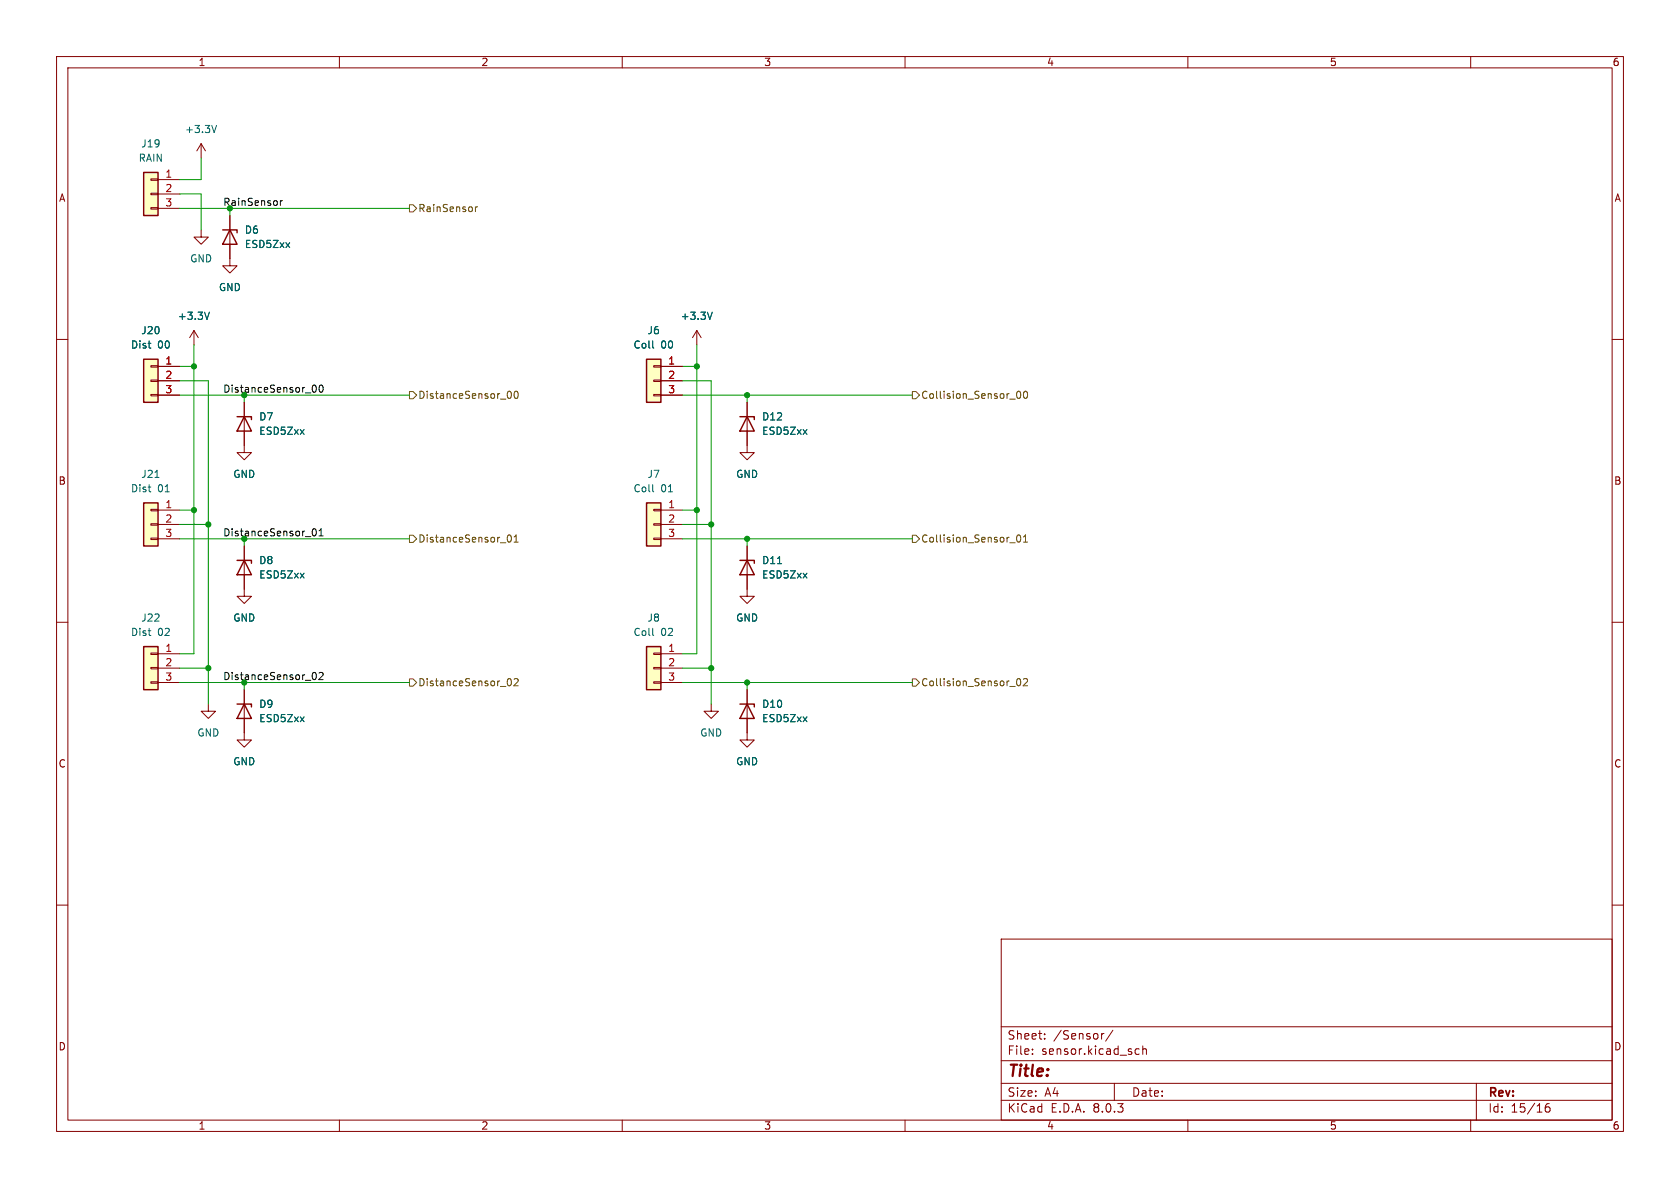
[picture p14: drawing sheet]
<svg xmlns="http://www.w3.org/2000/svg" width="297mm" height="210mm" viewBox="0 0 297 210" stroke-linecap="round" stroke-linejoin="round" font-family="sans-serif">
<defs><g id="words">
<text font-size="2.8" fill="#840000" x="178" y="190.9">Title:</text>
<g font-size="2.1" fill="#840000">
<text x="178" y="184">Sheet:</text>
<text x="186.2" y="184">/Sensor/</text>
<text x="178" y="186.7">File:</text>
<text x="184.1" y="186.7">sensor.kicad_sch</text>
<text x="178" y="196.9">KiCad</text>
<text x="178" y="194.1">Size:</text>
<text x="184.7" y="194.1">A4</text>
<text x="185.7" y="196.9">E.D.A.</text>
<text x="193.3" y="196.9">8.0.3</text>
<text x="200" y="194.1">Date:</text>
<text x="263" y="194.3">Rev:</text>
<text x="263" y="196.9">Id:</text>
<text x="267.1" y="196.9">15/16</text>
</g>
<g font-size="1.8" fill="#840000">
<text x="35" y="11.9">1</text>
<text x="85" y="11.9">2</text>
<text x="135" y="11.9">3</text>
<text x="185" y="11.9">4</text>
<text x="235" y="11.9">5</text>
<text x="285" y="11.9">6</text>
<text x="10.3" y="35.9">A</text>
<text x="285.3" y="35.9">A</text>
<text x="10.3" y="85.9">B</text>
<text x="285.3" y="85.9">B</text>
<text x="10.3" y="135.9">C</text>
<text x="285.3" y="135.9">C</text>
<text x="10.3" y="185.9">D</text>
<text x="285.3" y="185.9">D</text>
<text x="35" y="199.9">1</text>
<text x="85" y="199.9">2</text>
<text x="135" y="199.9">3</text>
<text x="185" y="199.9">4</text>
<text x="235" y="199.9">5</text>
<text x="285" y="199.9">6</text>
</g>
<g font-size="1.8" fill="#006464">
<text x="32.6" y="23.7">+3.3V</text>
<text x="24.4" y="28.8">RAIN</text>
<text x="24.9" y="26.3">J19</text>
<text x="43.2" y="41.5">D6</text>
<text x="33.5" y="46.6">GND</text>
<text x="43.2" y="44">ESD5Zxx</text>
<text x="38.6" y="51.7">GND</text>
<text x="24.9" y="59.3">J20</text>
<text x="31.3" y="56.7">+3.3V</text>
<text x="114.4" y="59.3">J6</text>
<text x="120.2" y="56.7">+3.3V</text>
<text x="23.1" y="61.8">Dist</text>
<text x="27.9" y="61.8">00</text>
<text x="111.9" y="61.8">Coll</text>
<text x="116.8" y="61.8">00</text>
<text x="45.7" y="74.5">D7</text>
<text x="45.7" y="77.1">ESD5Zxx</text>
<text x="134.6" y="77.1">ESD5Zxx</text>
<text x="134.6" y="74.5">D12</text>
<text x="23.1" y="87.2">Dist</text>
<text x="24.9" y="84.7">J21</text>
<text x="27.9" y="87.2">01</text>
<text x="41.1" y="84.7">GND</text>
<text x="111.9" y="87.2">Coll</text>
<text x="114.4" y="84.7">J7</text>
<text x="116.8" y="87.2">01</text>
<text x="130" y="84.7">GND</text>
<text x="45.7" y="99.9">D8</text>
<text x="134.6" y="99.9">D11</text>
<text x="45.7" y="102.5">ESD5Zxx</text>
<text x="134.6" y="102.5">ESD5Zxx</text>
<text x="23.1" y="112.6">Dist</text>
<text x="24.9" y="110.1">J22</text>
<text x="27.9" y="112.6">02</text>
<text x="41.1" y="110.1">GND</text>
<text x="111.9" y="112.6">Coll</text>
<text x="114.4" y="110.1">J8</text>
<text x="116.8" y="112.6">02</text>
<text x="130" y="110.1">GND</text>
<text x="45.7" y="125.3">D9</text>
<text x="134.6" y="125.3">D10</text>
<text x="34.8" y="130.4">GND</text>
<text x="45.7" y="127.9">ESD5Zxx</text>
<text x="123.7" y="130.4">GND</text>
<text x="134.6" y="127.9">ESD5Zxx</text>
<text x="41.1" y="135.5">GND</text>
<text x="130" y="135.5">GND</text>
</g>
<g font-size="1.8" fill="#a90000">
<text x="29.1" y="31.5">1</text>
<text x="29.1" y="34">2</text>
<text x="29.1" y="36.6">3</text>
<text x="29.1" y="64.5">1</text>
<text x="118" y="64.5">1</text>
<text x="29.1" y="67.1">2</text>
<text x="29.1" y="69.6">3</text>
<text x="118" y="67.1">2</text>
<text x="118" y="69.6">3</text>
<text x="29.1" y="89.9">1</text>
<text x="118" y="89.9">1</text>
<text x="29.1" y="92.5">2</text>
<text x="29.1" y="95">3</text>
<text x="118" y="92.5">2</text>
<text x="118" y="95">3</text>
<text x="29.1" y="115.3">1</text>
<text x="29.1" y="117.9">2</text>
<text x="118" y="115.3">1</text>
<text x="118" y="117.9">2</text>
<text x="29.1" y="120.4">3</text>
<text x="118" y="120.4">3</text>
</g>
<text font-size="1.8" fill="#0f0f0f" x="39.4" y="36.5">RainSensor</text>
<g font-size="1.8" fill="#725600">
<text x="73.9" y="37.7">RainSensor</text>
<text x="73.9" y="70.7">DistanceSensor_00</text>
<text x="162.8" y="70.7">Collision_Sensor_00</text>
<text x="73.9" y="96.1">DistanceSensor_01</text>
<text x="162.8" y="96.1">Collision_Sensor_01</text>
<text x="73.9" y="121.5">DistanceSensor_02</text>
<text x="162.8" y="121.5">Collision_Sensor_02</text>
</g>
<g font-size="1.8" fill="#009600">
<text x="39.4" y="69.5">DistanceSensor_00</text>
<text x="39.4" y="94.9">DistanceSensor_01</text>
<text x="39.4" y="120.3">DistanceSensor_02</text>
</g>
</g></defs>
<g fill="none" stroke="#840000" stroke-width=".18">
<path d="M10 10h277v190h-277zM12 12h273v186h-273zM60 10v2M110 10v2M160 10v2M210 10v2M260 10v2M10 60h2M35.6 40.6v1.3h1.2l-1.2 1.3-1.3-1.3h1.3M285 60h2M132.1 78.7v1.3h1.2l-1.2 1.3-1.3-1.3h1.3M10 110h2"/>
<path d="M285 110h2M125.7 124.5v1.2h1.3l-1.3 1.3-1.2-1.3h1.2M10 160h2M285 160h2M177 166h108v32h-108zM60 198v2M110 198v2M160 198v2M177 194.5h108M177 191.5h108M177 187.5h108M177 181.5h108"/>
<path d="M182.5 186.3v.1M182.5 185.5v.1M184.7 183.6v.1M184.7 182.8v.1M195.2 182.7l-.3 .1-.2 .2M196.7 182.1l-1.2 2M197 191.5v3M200.8 186.3h.6M200.8 185.5h.6M202 185.5l.2-.1 .4 .1 .1 .9M202 184.9v1.5M210 198v2"/>
<path d="M260 198v2M261 191.5v6.5M273.9 195.1a.59 .59 0 0 0-.7 .6v.6l.1 .2 .4 .1 .3-.1v-.5l-.1-.3h-.4l-.3 .3"/>
</g>
<path d="M25.4 63.5h2.5v7.6h-2.5z" fill="#ffffc2"/>
<g fill="none" stroke="#840000" stroke-width=".18">
<path d="M40.6 38.1v8.9h1.3l-1.3 1.3-1.2-1.3h1.2M34.3 58.4l-.8 1.3M34.3 58.4v2.6M34.3 58.4l.8 1.3M123.2 58.4l-.8 1.3M123.2 58.4v2.6M123.2 58.4l.8 1.3M26.7 69.7h1.2v.3h-1.2zM26.7 67.2h1.2v.2h-1.2zM26.7 64.6h1.2v.3h-1.2zM27.9 64.8h3.8M27.9 67.3h3.8"/>
<path d="M27.9 69.9h3.8M132.1 121.9v7.6"/>
</g>
<path d="M39.4 40.6h2.5v.5M40.6 40.6l1.3 2.6h-2.5zM25.4 63.5h2.5v7.6h-2.5zM130.8 124.5h2.5v.5M132.1 124.5l1.2 2.5h-2.5z" fill="none" stroke="#840000" stroke-width=".25"/>
<path d="M37 55.2l-.4 1.3M125.9 55.2l-.4 1.3" fill="none" stroke="#006464" stroke-width=".18"/>
<path d="M114.3 88.9h2.5v7.6h-2.5z" fill="#ffffc2"/>
<path d="M132.1 71.1v7.6M115.6 95.1h1.2v.3h-1.2zM115.6 92.6h1.2v.2h-1.2zM115.6 90h1.2v.3h-1.2zM116.8 90.2h3.8M116.8 92.7h3.8M116.8 95.3h3.8M43.2 104.1v1.3h1.2l-1.2 1.3-1.3-1.3h1.3" fill="none" stroke="#840000" stroke-width=".18"/>
<path d="M130.8 73.7h2.5v.5M132.1 73.7l1.2 2.5h-2.5zM114.3 88.9h2.5v7.6h-2.5z" fill="none" stroke="#840000" stroke-width=".25"/>
<path d="M115.4 86.8l.2 .1" fill="none" stroke="#006464" stroke-width=".18"/>
<path d="M25.4 30.5h2.5v7.6h-2.5z" fill="#ffffc2"/>
<path d="M26.7 36.7h1.2v.3h-1.2zM26.7 34.2h1.2v.2h-1.2zM26.7 31.6h1.2v.3h-1.2zM27.9 31.8h3.8M27.9 34.3h3.8M27.9 36.8h3.8M35.6 25.4l-.8 1.3M35.6 25.4v2.5M35.6 25.4l.7 1.3M132.1 96.5v8.9h1.2l-1.2 1.3-1.3-1.3h1.3M132.1 129.5v1.3h1.2l-1.2 1.3-1.3-1.3h1.3" fill="none" stroke="#840000" stroke-width=".18"/>
<path d="M25.4 30.5h2.5v7.6h-2.5zM130.8 99.1h2.5v.5M132.1 99.1l1.2 2.5h-2.5z" fill="none" stroke="#840000" stroke-width=".25"/>
<path d="M38.3 22.2l-.4 1.2M137.5 99.6h.7" fill="none" stroke="#006464" stroke-width=".18"/>
<path d="M114.3 114.3h2.5v7.6h-2.5z" fill="#ffffc2"/>
<path d="M115.6 118h1.2v.2h-1.2zM115.6 115.4h1.2v.3h-1.2zM116.8 115.6h3.8M116.8 118.1h3.8M115.6 120.5h1.2v.3h-1.2zM116.8 120.7h3.8" fill="none" stroke="#840000" stroke-width=".18"/>
<path d="M114.3 114.3h2.5v7.6h-2.5z" fill="none" stroke="#840000" stroke-width=".25"/>
<path d="M115.4 112.2l.2 .1" fill="none" stroke="#006464" stroke-width=".18"/>
<path d="M114.3 63.5h2.5v7.6h-2.5z" fill="#ffffc2"/>
<path d="M115.6 69.7h1.2v.3h-1.2zM115.6 67.2h1.2v.2h-1.2zM115.6 64.6h1.2v.3h-1.2zM116.8 64.8h3.8M116.8 67.3h3.8M116.8 69.9h3.8" fill="none" stroke="#840000" stroke-width=".18"/>
<path d="M114.3 63.5h2.5v7.6h-2.5z" fill="none" stroke="#840000" stroke-width=".25"/>
<path d="M115.4 61.4l.2 .1" fill="none" stroke="#006464" stroke-width=".18"/>
<path d="M25.4 114.3h2.5v7.6h-2.5z" fill="#ffffc2"/>
<path d="M26.7 118h1.2v.2h-1.2zM26.7 115.4h1.2v.3h-1.2zM27.9 115.6h3.8M27.9 118.1h3.8M26.7 120.5h1.2v.3h-1.2zM27.9 120.7h3.8M36.8 124.5v1.2h1.3l-1.3 1.3-1.2-1.3h1.2M43.2 121.9v8.9h1.2l-1.2 1.3-1.3-1.3h1.3" fill="none" stroke="#840000" stroke-width=".18"/>
<path d="M25.4 114.3h2.5v7.6h-2.5zM41.9 124.5h2.5v.5M43.2 124.5l1.2 2.5h-2.5z" fill="none" stroke="#840000" stroke-width=".25"/>
<path d="M25.4 88.9h2.5v7.6h-2.5z" fill="#ffffc2"/>
<g fill="none" stroke="#840000" stroke-width=".18">
<path d="M40.6 38.1v2.5M40.6 43.2v2.5M27.9 64.8h3.8M27.9 67.3h3.8M27.9 69.9h3.8M43.2 71.1v8.9h1.2l-1.2 1.3-1.3-1.3h1.3M116.8 64.8h3.8M116.8 67.3h3.8M116.8 69.9h3.8M132.1 71.1v2.6M132.1 76.2v2.5M26.7 95.1h1.2v.3h-1.2z"/>
<path d="M26.7 92.6h1.2v.2h-1.2zM26.7 90h1.2v.3h-1.2zM27.9 90.2h3.8M27.9 92.7h3.8M27.9 95.3h3.8M43.2 96.5v7.6M132.1 96.5v2.6M132.1 101.6v2.5M43.2 121.9v2.6M43.2 127v2.5M132.1 121.9v2.6M132.1 127v2.5"/>
</g>
<path d="M41.9 73.7h2.5v.5M43.2 73.7l1.2 2.5h-2.5zM25.4 88.9h2.5v7.6h-2.5zM41.9 99.1h2.5v.5M43.2 99.1l1.2 2.5h-2.5z" fill="none" stroke="#840000" stroke-width=".25"/>
<path d="M37 55.2l-.4 1.3M125.9 55.2l-.4 1.3M115.4 61.4l.2 .1M27.4 84.4h.7M137.5 99.6h.7" fill="none" stroke="#006464" stroke-width=".18"/>
<g fill="none" stroke="#725600" stroke-width=".18">
<path d="M72.4 36.2h.6l.7 .6-.7 .7h-.6zM84.1 36.6v.8M84.4 36.6l-.3 .2M72.4 69.2h.6l.7 .7-.7 .6h-.6zM89.8 69.3l.2-.1a.68 .68 0 0 1 .4 .6 .68 .68 0 0 1-.4 .6l-.2-.1M91 69.3l.2-.1a.68 .68 0 0 1 .4 .6 .68 .68 0 0 1-.4 .6l-.2-.1-.1-.4zM161.3 69.2h.6l.7 .7-.7 .6h-.6zM179.8 69.3l.2-.1a.68 .68 0 0 1 .5 .6 .68 .68 0 0 1-.5 .6l-.2-.1-.1-.4zM181.1 69.2h.1a.68 .68 0 0 1 .5 .6 .68 .68 0 0 1-.5 .6 .84 .84 0 0 1-.1-1.2zM72.4 94.6h.6l.7 .7-.7 .6h-.6zM89.8 94.7l.2-.1a.68 .68 0 0 1 .4 .6 .68 .68 0 0 1-.4 .6l-.2-.1-.1-.4zM90.9 95.8h.7"/>
<path d="M90.9 94.9l.3-.3v1.2M161.3 94.6h.6l.7 .7-.7 .6h-.6zM178.5 96h1M179.8 94.7l.2-.1a.68 .68 0 0 1 .5 .6 .68 .68 0 0 1-.5 .6l-.2-.1-.1-.4zM180.9 95.8h.8M180.9 94.9l.4-.3v1.2M72.4 120h.6l.7 .7-.7 .6h-.6zM89.8 120.1l.2-.1a.68 .68 0 0 1 .4 .6 .68 .68 0 0 1-.4 .6l-.2-.1M90.9 120.1l.5-.1 .2 .3-.8 .9h.8M161.3 120h.6l.7 .7-.7 .6h-.6zM179.8 120.1l.2-.1a.68 .68 0 0 1 .5 .6 .68 .68 0 0 1-.5 .6l-.2-.1-.1-.4zM180.9 120.1l.5-.1 .3 .3-.8 .9h.8"/>
</g>
<path d="M49.6 35.5v.8M49.9 35.5l-.3 .2M55.3 68.2l.2-.1a.68 .68 0 0 1 .4 .6 .68 .68 0 0 1-.4 .6l-.2-.1M56.5 68.2l.2-.1a.68 .68 0 0 1 .4 .6 .68 .68 0 0 1-.4 .6l-.2-.1-.1-.3zM55.3 93.6l.2-.1a.68 .68 0 0 1 .4 .6 .68 .68 0 0 1-.4 .6l-.2-.1-.1-.3zM56.4 94.7h.7M56.4 93.8l.4-.3v1.2M55.3 119l.2-.1a.68 .68 0 0 1 .4 .6 .68 .68 0 0 1-.4 .6l-.2-.1M56.4 119l.5-.1 .2 .3-.8 .9h.8" fill="none" stroke="#0f0f0f" stroke-width=".18"/>
<g fill="none" stroke="#009600" stroke-width=".18">
<path d="M31.7 34.3h3.9v6.3M31.7 36.8h40.7M35.6 27.9v3.9h-3.9M40.6 36.8v1.3M31.7 69.9h40.7M31.7 64.8h2.6M31.7 67.3h5.1v57.2M34.3 61v54.6h-2.6M43.2 69.9v1.2M120.6 67.3h5.1v57.2M120.6 69.9h40.7M120.6 64.8h2.6"/>
<path d="M123.2 61v54.6h-2.6M132.1 69.9v1.2M31.7 95.3h40.7M31.7 92.7h5.1M31.7 90.2h2.6M43.2 95.3v1.2M120.6 95.3h40.7M120.6 92.7h5.1M120.6 90.2h2.6M132.1 95.3v1.2M31.7 118.1h5.1M120.6 118.1h5.1"/>
<path d="M31.7 120.7h40.7M43.2 120.7v1.2M120.6 120.7h40.7M132.1 120.7v1.2"/>
</g>
<g fill="#009600" stroke="#009600" stroke-width=".18">
<circle cx="34.3" cy="64.8" r=".46"/>
<circle cx="40.6" cy="36.8" r=".46"/>
<circle cx="125.7" cy="118.1" r=".46"/>
<circle cx="125.7" cy="92.7" r=".46"/>
<circle cx="123.2" cy="90.2" r=".46"/>
<circle cx="132.1" cy="69.9" r=".46"/>
<circle cx="132.1" cy="95.3" r=".46"/>
<circle cx="123.2" cy="64.8" r=".46"/>
<circle cx="132.1" cy="120.7" r=".46"/>
<circle cx="34.3" cy="90.2" r=".46"/>
<circle cx="36.8" cy="92.7" r=".46"/>
<circle cx="36.8" cy="118.1" r=".46"/>
</g>
<use href="#words"/>
</svg>
